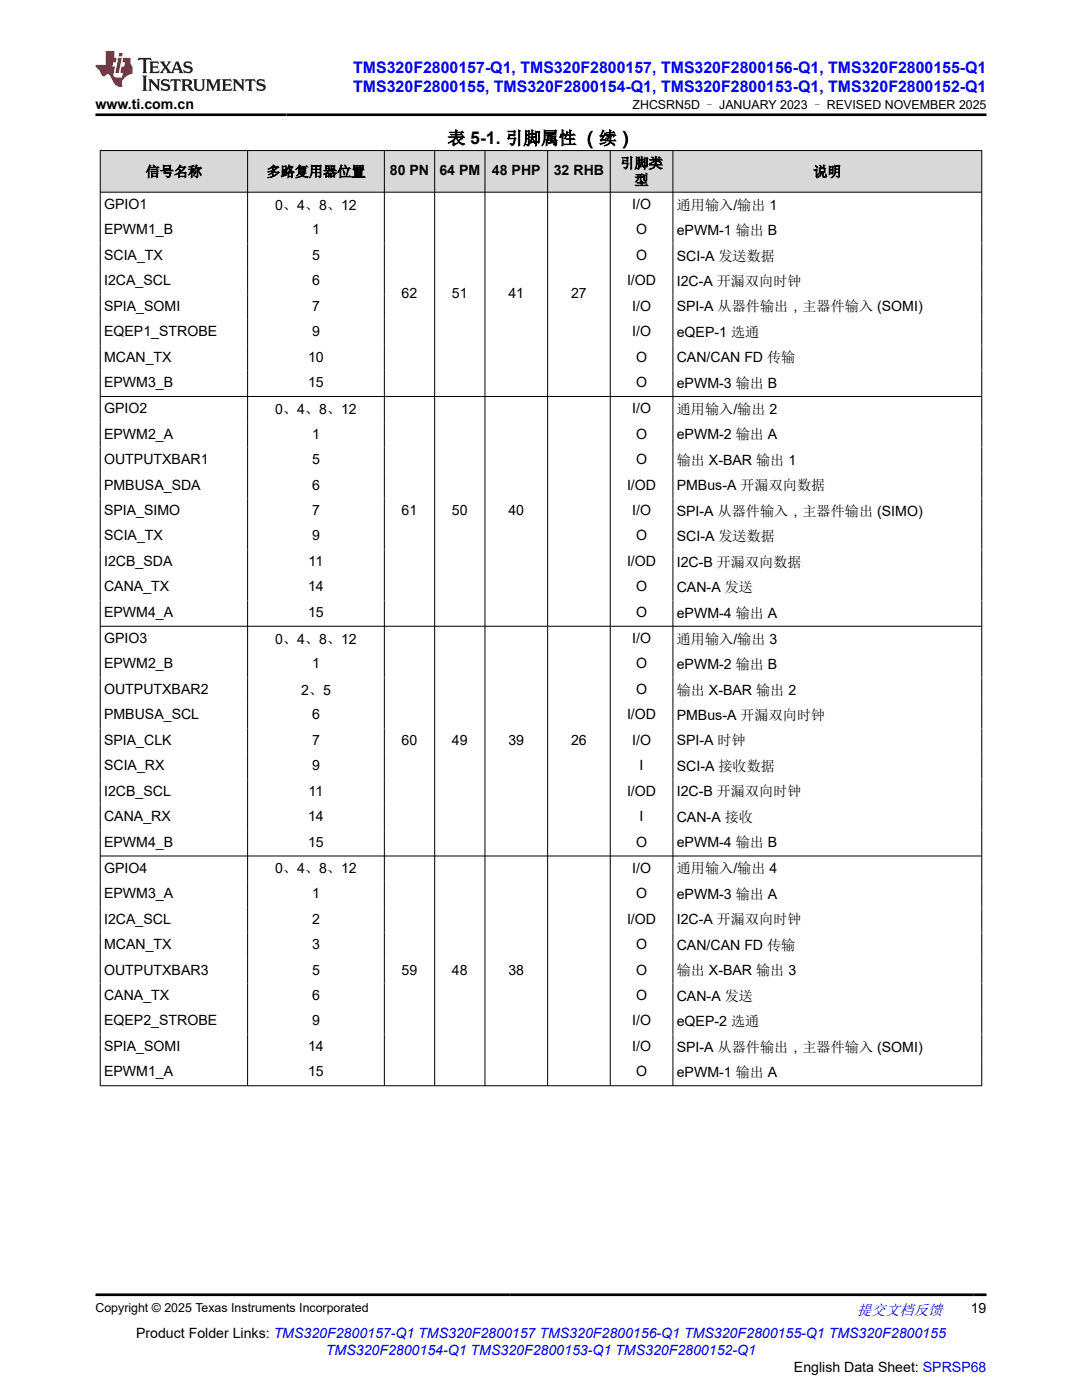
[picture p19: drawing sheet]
<svg xmlns="http://www.w3.org/2000/svg" width="216mm" height="279mm" viewBox="0 0 216 279" stroke-linecap="round" stroke-linejoin="round" font-family="sans-serif">
<defs><g id="words">
<text font-size="3.5" x="89.3" y="28.8">表 5-1. 引脚属性 （续）</text>
<g font-size="3.2" fill="#00f">
<text x="70.5" y="14.5">TMS320F2800157-Q1, TMS320F2800157, TMS320F2800156-Q1, TMS320F2800155-Q1</text>
<text x="70.5" y="18.3">TMS320F2800155, TMS320F2800154-Q1, TMS320F2800153-Q1, TMS320F2800152-Q1</text>
</g>
<text font-size="3" fill="#00f" x="171" y="262.4">提交文档反馈</text>
<g font-size="2.8">
<text x="19" y="21.7">www.ti.com.cn</text>
<text x="29.1" y="35.2">信号名称</text>
<text x="53.2" y="35.2">多路复用器位置</text>
<text x="77.8" y="34.9">80 PN</text>
<text x="87.7" y="34.9">64 PM</text>
<text x="98.2" y="34.9">48 PHP</text>
<text x="110.5" y="34.9">32 RHB</text>
<text x="123.8" y="33.5">引脚类</text>
<text x="162.3" y="35.2">说明</text>
<text x="20.8" y="41.7">GPIO1</text>
<text x="54.9" y="41.8">0、4、8、12</text>
<text x="126.1" y="41.7">I/O</text>
<text x="126.6" y="36.9">型</text>
<text x="135" y="41.8">通用输入/输出 1</text>
<text x="20.8" y="46.8">EPWM1_B</text>
<text x="62.3" y="46.8">1</text>
<text x="126.9" y="46.8">O</text>
<text x="135" y="46.9">ePWM-1 输出 B</text>
<text x="20.8" y="51.9">SCIA_TX</text>
<text x="62.3" y="51.9">5</text>
<text x="126.9" y="51.9">O</text>
<text x="135" y="52">SCI-A 发送数据</text>
<text x="20.8" y="56.9">I2CA_SCL</text>
<text x="62.3" y="56.9">6</text>
<text x="80.1" y="59.5">62</text>
<text x="90.2" y="59.5">51</text>
<text x="101.5" y="59.5">41</text>
<text x="114" y="59.5">27</text>
<text x="125.1" y="56.9">I/OD</text>
<text x="135" y="57.1">I2C-A 开漏双向时钟</text>
<text x="20.8" y="62">SPIA_SOMI</text>
<text x="62.3" y="62">7</text>
<text x="126.1" y="62">I/O</text>
<text x="135" y="62.2">SPI-A 从器件输出，主器件输入 (SOMI)</text>
<text x="20.8" y="67.1">EQEP1_STROBE</text>
<text x="62.3" y="67.1">9</text>
<text x="126.1" y="67.1">I/O</text>
<text x="135" y="67.2">eQEP-1 选通</text>
<text x="20.8" y="72.2">MCAN_TX</text>
<text x="20.8" y="77.3">EPWM3_B</text>
<text x="61.5" y="72.2">10</text>
<text x="61.5" y="77.3">15</text>
<text x="126.9" y="72.2">O</text>
<text x="126.9" y="77.3">O</text>
<text x="135" y="72.3">CAN/CAN FD 传输</text>
<text x="135" y="77.4">ePWM-3 输出 B</text>
<text x="20.8" y="82.5">GPIO2</text>
<text x="54.9" y="82.6">0、4、8、12</text>
<text x="126.1" y="82.5">I/O</text>
<text x="135" y="82.6">通用输入/输出 2</text>
<text x="20.8" y="87.5">EPWM2_A</text>
<text x="62.3" y="87.5">1</text>
<text x="126.9" y="87.5">O</text>
<text x="135" y="87.7">ePWM-2 输出 A</text>
<text x="20.8" y="92.6">OUTPUTXBAR1</text>
<text x="62.3" y="92.6">5</text>
<text x="126.9" y="92.6">O</text>
<text x="135" y="92.8">输出 X-BAR 输出 1</text>
<text x="20.8" y="97.7">PMBUSA_SDA</text>
<text x="62.3" y="97.7">6</text>
<text x="125.1" y="97.7">I/OD</text>
<text x="135" y="97.8">PMBus-A 开漏双向数据</text>
<text x="20.8" y="102.8">SPIA_SIMO</text>
<text x="20.8" y="107.9">SCIA_TX</text>
<text x="62.3" y="102.8">7</text>
<text x="62.3" y="107.9">9</text>
<text x="80.1" y="102.8">61</text>
<text x="90.2" y="102.8">50</text>
<text x="101.5" y="102.8">40</text>
<text x="126.1" y="102.8">I/O</text>
<text x="126.9" y="107.9">O</text>
<text x="135" y="102.9">SPI-A 从器件输入，主器件输出 (SIMO)</text>
<text x="20.8" y="112.9">I2CB_SDA</text>
<text x="61.6" y="112.9">11</text>
<text x="125.1" y="112.9">I/OD</text>
<text x="135" y="108">SCI-A 发送数据</text>
<text x="135" y="113.1">I2C-B 开漏双向数据</text>
<text x="20.8" y="118">CANA_TX</text>
<text x="61.5" y="118">14</text>
<text x="126.9" y="118">O</text>
<text x="135" y="118.2">CAN-A 发送</text>
<text x="20.8" y="123.1">EPWM4_A</text>
<text x="61.5" y="123.1">15</text>
<text x="126.9" y="123.1">O</text>
<text x="135" y="123.3">ePWM-4 输出 A</text>
<text x="20.8" y="128.3">GPIO3</text>
<text x="54.9" y="128.5">0、4、8、12</text>
<text x="126.1" y="128.3">I/O</text>
<text x="135" y="128.5">通用输入/输出 3</text>
<text x="20.8" y="133.4">EPWM2_B</text>
<text x="62.3" y="133.4">1</text>
<text x="126.9" y="133.4">O</text>
<text x="135" y="133.5">ePWM-2 输出 B</text>
<text x="20.8" y="138.5">OUTPUTXBAR2</text>
<text x="20.8" y="143.6">PMBUSA_SCL</text>
<text x="60.1" y="138.6">2、5</text>
<text x="62.3" y="143.6">6</text>
<text x="125.1" y="143.6">I/OD</text>
<text x="126.9" y="138.5">O</text>
<text x="135" y="138.6">输出 X-BAR 输出 2</text>
<text x="135" y="143.7">PMBus-A 开漏双向时钟</text>
<text x="20.8" y="148.6">SPIA_CLK</text>
<text x="62.3" y="148.6">7</text>
<text x="80.1" y="148.6">60</text>
<text x="90.2" y="148.6">49</text>
<text x="101.5" y="148.6">39</text>
<text x="114" y="148.6">26</text>
<text x="126.1" y="148.6">I/O</text>
<text x="135" y="148.8">SPI-A 时钟</text>
<text x="20.8" y="153.7">SCIA_RX</text>
<text x="62.3" y="153.7">9</text>
<text x="127.6" y="153.7">I</text>
<text x="135" y="153.9">SCI-A 接收数据</text>
<text x="20.8" y="158.8">I2CB_SCL</text>
<text x="61.6" y="158.8">11</text>
<text x="125.1" y="158.8">I/OD</text>
<text x="135" y="158.9">I2C-B 开漏双向时钟</text>
<text x="20.8" y="163.9">CANA_RX</text>
<text x="61.5" y="163.9">14</text>
<text x="127.6" y="163.9">I</text>
<text x="135" y="164">CAN-A 接收</text>
<text x="20.8" y="169">EPWM4_B</text>
<text x="61.5" y="169">15</text>
<text x="126.9" y="169">O</text>
<text x="135" y="169.1">ePWM-4 输出 B</text>
<text x="20.8" y="174.2">GPIO4</text>
<text x="20.8" y="179.2">EPWM3_A</text>
<text x="54.9" y="174.3">0、4、8、12</text>
<text x="62.3" y="179.2">1</text>
<text x="126.1" y="174.2">I/O</text>
<text x="126.9" y="179.2">O</text>
<text x="135" y="174.3">通用输入/输出 4</text>
<text x="135" y="179.4">ePWM-3 输出 A</text>
<text x="20.8" y="184.3">I2CA_SCL</text>
<text x="62.3" y="184.3">2</text>
<text x="125.1" y="184.3">I/OD</text>
<text x="135" y="184.5">I2C-A 开漏双向时钟</text>
<text x="20.8" y="189.4">MCAN_TX</text>
<text x="62.3" y="189.4">3</text>
<text x="126.9" y="189.4">O</text>
<text x="135" y="189.6">CAN/CAN FD 传输</text>
<text x="20.8" y="194.5">OUTPUTXBAR3</text>
<text x="62.3" y="194.5">5</text>
<text x="80.1" y="194.5">59</text>
<text x="90.2" y="194.5">48</text>
<text x="101.5" y="194.5">38</text>
<text x="126.9" y="194.5">O</text>
<text x="135" y="194.6">输出 X-BAR 输出 3</text>
<text x="20.8" y="199.6">CANA_TX</text>
<text x="62.3" y="199.6">6</text>
<text x="126.9" y="199.6">O</text>
<text x="135" y="199.7">CAN-A 发送</text>
<text x="20.8" y="204.7">EQEP2_STROBE</text>
<text x="20.8" y="209.7">SPIA_SOMI</text>
<text x="61.5" y="209.7">14</text>
<text x="62.3" y="204.7">9</text>
<text x="126.1" y="204.7">I/O</text>
<text x="126.1" y="209.7">I/O</text>
<text x="135" y="204.8">eQEP-2 选通</text>
<text x="135" y="209.9">SPI-A 从器件输出，主器件输入 (SOMI)</text>
<text x="20.8" y="214.8">EPWM1_A</text>
<text x="61.5" y="214.8">15</text>
<text x="126.9" y="214.8">O</text>
<text x="135" y="215">ePWM-1 输出 A</text>
<text x="193.7" y="262.1">19</text>
<text x="27.2" y="266.9">Product Folder Links: TMS320F2800157-Q1 TMS320F2800157 TMS320F2800156-Q1 TMS320F2800155-Q1 TMS320F2800155</text>
<text x="158.4" y="273.7">English Data Sheet: SPRSP68</text>
</g>
<text font-size="2.8" fill="#00f" x="65" y="270.3">TMS320F2800154-Q1 TMS320F2800153-Q1 TMS320F2800152-Q1</text>
<g font-size="2.5">
<text x="126.2" y="21.8">ZHCSRN5D – JANUARY 2023 – REVISED NOVEMBER 2025</text>
<text x="19" y="261.8">Copyright © 2025 Texas Instruments Incorporated</text>
</g>
</g></defs>
<g fill="#d8d8d8">
<path d="M20 30h175.9v8.4h-175.9z" fill-rule="evenodd"/>
<path d="M20.1 30.1h29.2v8.2h-29.2z" fill-rule="evenodd"/>
<path d="M49.5 30.1h27.1v8.2h-27.1z" fill-rule="evenodd"/>
<path d="M76.8 30.1h9.9v8.2h-9.9z" fill-rule="evenodd"/>
<path d="M86.8 30.1h9.9v8.2h-9.9z" fill-rule="evenodd"/>
<path d="M96.8 30.1h12.4v8.2h-12.4z" fill-rule="evenodd"/>
<path d="M109.3 30.1h12.4v8.2h-12.4z" fill-rule="evenodd"/>
<path d="M121.8 30.1h12.4v8.2h-12.4z" fill-rule="evenodd"/>
<path d="M134.3 30.1h61.5v8.2h-61.5z" fill-rule="evenodd"/>
</g>
<g fill="none" stroke="#000" stroke-width=".2">
<path d="M19.9 30h176.1M19.9 38.4h176.1M20 30v186.7M49.4 30v186.7M76.7 30v186.7M86.7 30v186.7M96.8 30v186.7M109.3 30v186.7M121.8 30v186.7M134.3 30v186.7M195.9 30v186.7M19.9 79.1h176.1"/>
<path d="M19.9 125h176.1M19.9 170.8h176.1M19.9 216.7h176.1"/>
</g>
<path d="M27.7 11.6l-.2 .5 .5-.2h.6v.1v2.2l-.2 .4h1l-.2-.4v-2.2v-.1h.5l.5 .2-.1-.5zM29.8 12.3l.2 .4v1.5l-.2 .4h1.9l.1-.6a1.08 1.08 0 0 1-1.3 .2v-.7h.6l.4 .2v-.7l-.4 .2h-.6v-.5l.2-.2a1 1 0 0 1 1 .3l-.1-.5zM31.8 12.3l1 1.1-1 1.2h.9l-.2-.2 .4-.8 .5 .8-.2 .2h1.6l-.2-.2 .1-.5h1l.1 .5-.1 .2h.9l-.2-.3-.8-2h-.5l-1 2.2-.8-1.1 .9-1.1h-.8l.2 .2-.5 .6-.3-.6 .1-.2zM35.2 12.7l.4 1h-.8zM36.8 12.4a.65 .65 0 0 0-.2 .7 .65 .65 0 0 0 .6 .5l.7 .1 .1 .3a.79 .79 0 0 1-.7 .4 .79 .79 0 0 1-.7-.5l.1 .7 .2-.1a.93 .93 0 0 0 1.1 .1 .93 .93 0 0 0 .4-1 1.46 1.46 0 0 0-1.2-.6l-.1-.3a1.09 1.09 0 0 1 1.2 .2l-.2-.6-.1 .1-.6-.2zM28.4 15.1l.2 .4v2.2l-.2 .4h1l-.2-.4v-2.2l.2-.4zM29.6 15.8l.2 .4v1.5l-.2 .4h.8l-.3-.4v-1.3l1.7 1.8v-2l.2-.4h-.8l.2 .2 .1 1.1-1.2-1.3zM32.3 15.9a.65 .65 0 0 0-.2 .8 .65 .65 0 0 0 .7 .4l.6 .2 .1 .2a.79 .79 0 0 1-.7 .4 .79 .79 0 0 1-.7-.5l.1 .7 .2-.1a.93 .93 0 0 0 1.1 .1 .93 .93 0 0 0 .4-.9 1.46 1.46 0 0 0-1.2-.6l-.1-.4a1.09 1.09 0 0 1 1.2 .2l-.2-.6-.1 .1-.6-.1zM34.1 15.8l-.1 .6a.63 .63 0 0 1 .7-.3l.1 1.6-.3 .4h1l-.2-.4v-1.6a.66 .66 0 0 1 .8 .3l-.1-.6zM36.2 15.8l.2 .4v1.5l-.2 .4h.9l-.2-.2v-.7h.5l.1 .2a.79 .79 0 0 0 1.2 .6l-1-.9a.61 .61 0 0 0 .6-.6 .61 .61 0 0 0-.5-.7zM36.9 16.1h.2a.47 .47 0 0 1 .5 .1 .47 .47 0 0 1 .1 .5l-.2 .1-.6 .1zM38.5 15.8l.2 .2a2.27 2.27 0 0 0 .4 2 1.04 1.04 0 0 0 1.7-.7v-1.3l.2-.2h-.8l.2 .4v1.1a.6 .6 0 0 1-.6 .6 .6 .6 0 0 1-.6-.6v-1.1l.3-.4zM41.1 15.8l.2 .4v1.5l-.2 .4h.7l-.2-.4v-1.4l.9 1.9 .8-1.9v1.4l-.2 .4h1l-.3-.4v-1.5l.3-.4h-.8l-.7 1.5-.7-1.5zM44.3 15.8l.2 .4v1.5l-.2 .4h1.9l.1-.6a1.09 1.09 0 0 1-1.3 .2v-.7h.6l.4 .2v-.6l-.4 .2h-.6v-.6l.2-.1a1.01 1.01 0 0 1 1 .3l-.1-.6zM46.4 15.8l.3 .4v1.5l-.3 .4h.8l-.2-.4v-1.3l1.6 1.8v-2l.2-.4h-.7l.2 .2v1.1l-1.2-1.3zM49 15.8l-.1 .6a.63 .63 0 0 1 .8-.3v1.6l-.3 .4h1l-.2-.4v-1.6a.66 .66 0 0 1 .8 .3l-.1-.6zM51.4 15.9a.65 .65 0 0 0-.2 .8 .65 .65 0 0 0 .6 .4l.6 .2 .2 .2a.79 .79 0 0 1-.8 .4 .79 .79 0 0 1-.6-.5l.1 .7 .2-.1a.93 .93 0 0 0 1 .1 .93 .93 0 0 0 .5-.9 1.46 1.46 0 0 0-1.3-.6l-.1-.4a1.09 1.09 0 0 1 1.3 .2l-.2-.6-.2 .1-.5-.1z" fill="#231f20"/>
<path d="M21.1 10.2v2.8h-2.1l.1 .3 .9 1a.95 .95 0 0 0 .9 .9 .59 .59 0 0 1 .6-.4 .59 .59 0 0 1 .5 .4l.4 .7a1.59 1.59 0 0 0 2.1 1.4 1.61 1.61 0 0 1 1-2.3l1-.3-.1-1.5a1.59 1.59 0 0 1-.4-1.7h-1.4l-.2 .9h.5l-.1 .9h-.5l-.2 1v.2l.4 .1-.2 .9h-.6a.73 .73 0 0 1-1.1-.7l.3-1.5h-.5l.2-.9h.5l.2-.9h-.5v-1.3zM23.6 11.5l-.6 3.1h.7l.6-3.1zM23.8 10.6l-.1 .6h.7l.1-.6z" fill="#ed1c24"/>
<path d="M19 22.9h177.8M19 258.4h177.8" fill="none" stroke="#000" stroke-width=".53"/>
<use href="#words"/>
</svg>
